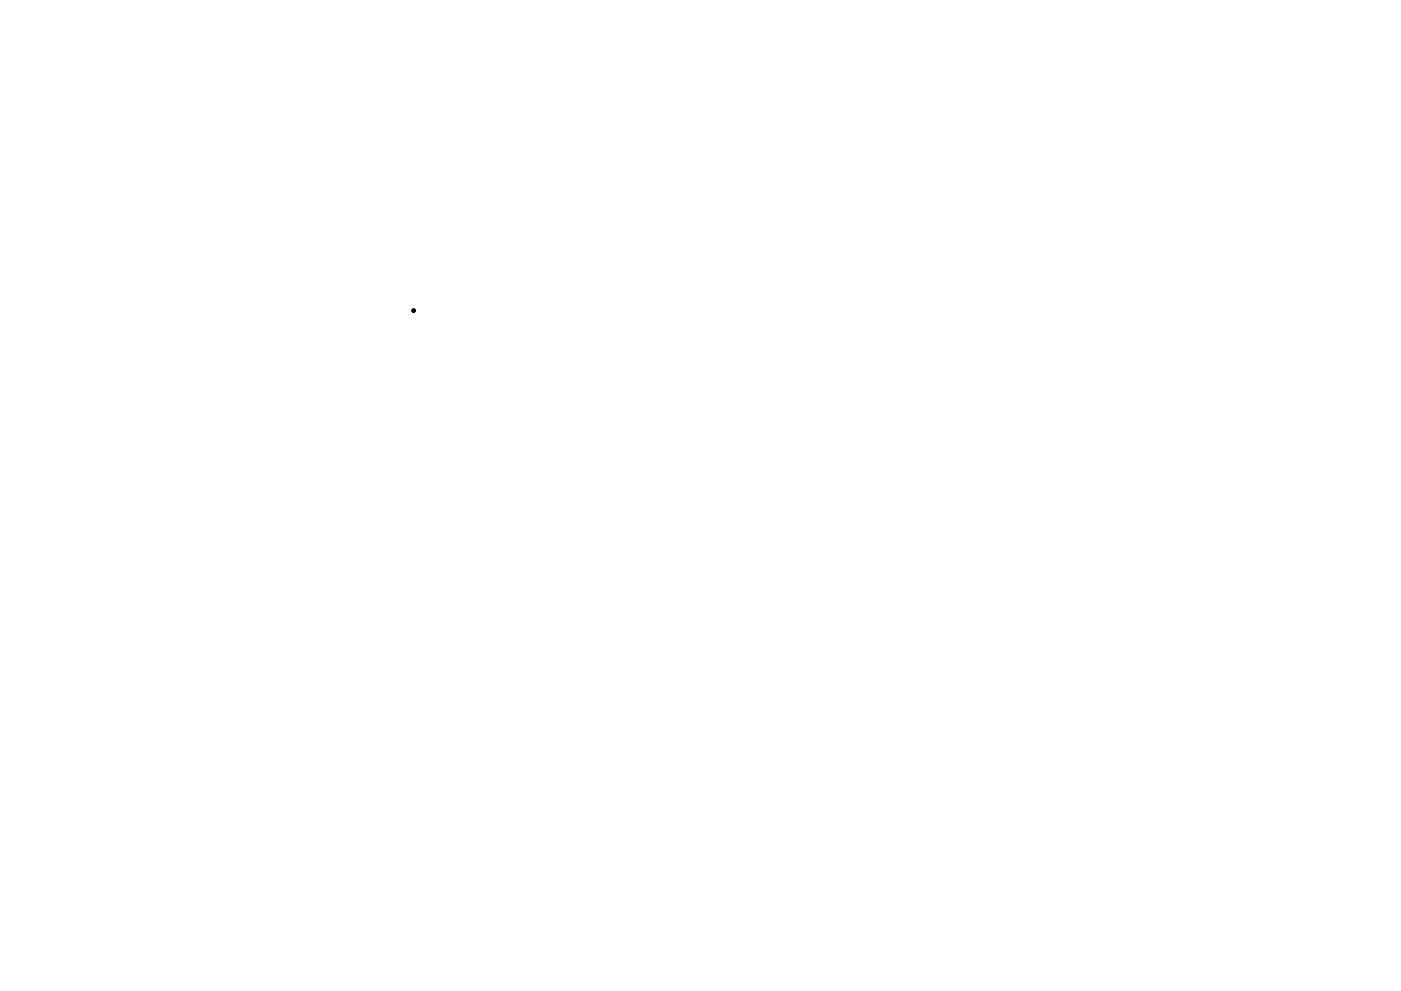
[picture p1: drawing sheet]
<svg xmlns="http://www.w3.org/2000/svg" width="297mm" height="210mm" viewBox="0 0 297 210" stroke-linecap="round" stroke-linejoin="round" font-family="sans-serif">
<g fill="none" stroke="#000" stroke-width=".21">
<circle cx="87.7" cy="65.9" r=".21"/>
<circle cx="87.7" cy="65.9" r=".4"/>
<circle cx="87.7" cy="65.9" r=".33"/>
</g>
<circle cx="87.7" cy="65.9" r=".19" fill="#000" stroke="#000" stroke-width=".21"/>
</svg>
